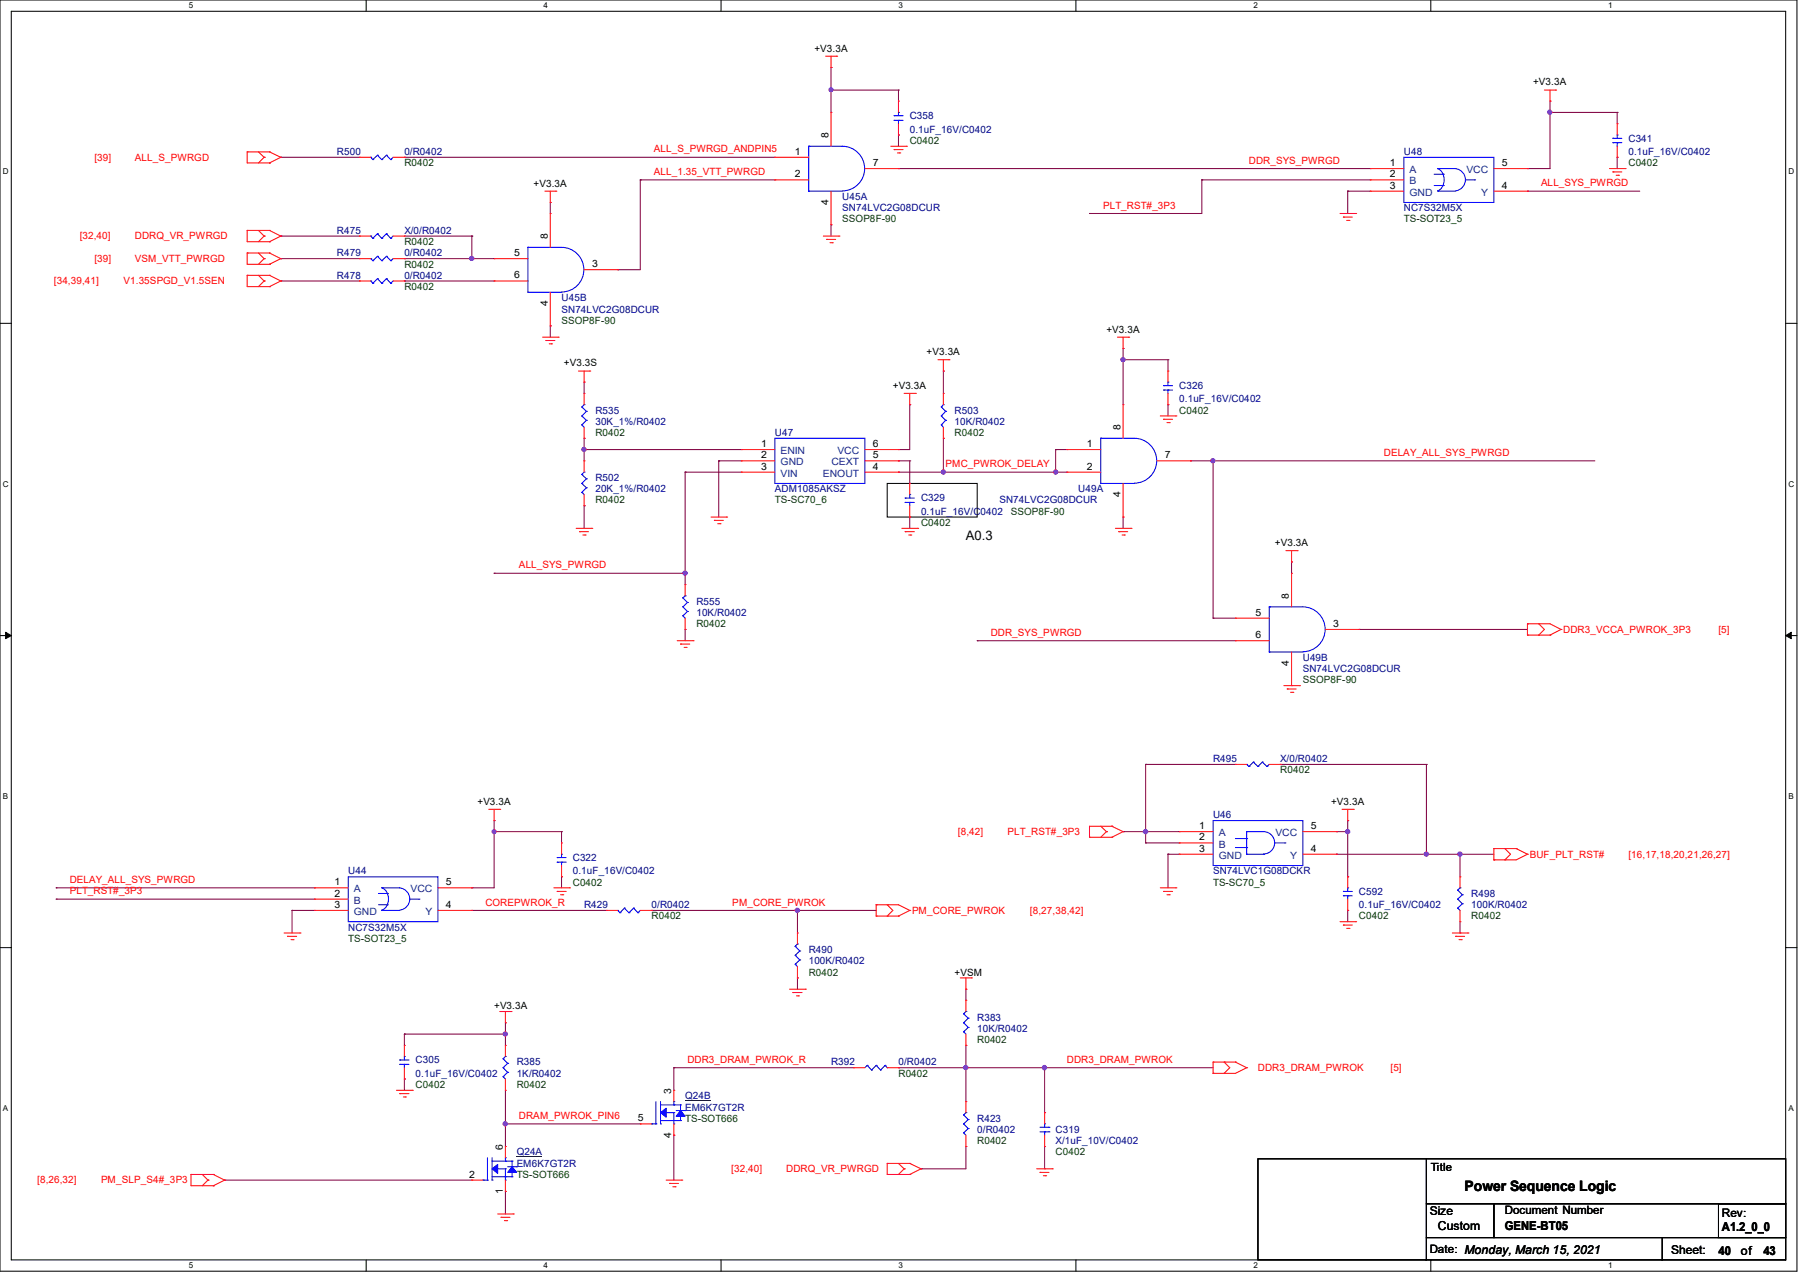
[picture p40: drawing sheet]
<svg xmlns="http://www.w3.org/2000/svg" width="297mm" height="210mm" viewBox="0 0 297 210" stroke-linecap="round" stroke-linejoin="round" font-family="sans-serif">
<defs><g id="words">
<text font-size="2.4" x="241.8" y="196.5">Power Sequence Logic</text>
<text font-size="2.2" x="159.5" y="89.2">A0.3</text>
<g font-size="2">
<text x="236.1" y="200.4">Size</text>
<text x="237.4" y="202.9">Custom</text>
<text x="248.5" y="202.9">GENE-BT05</text>
<text x="284.3" y="203.1">A1.2_0_0</text>
<text x="275.9" y="206.9">Sheet:</text>
<text x="283.7" y="207">40</text>
<text x="287.4" y="207">of</text>
<text x="291.1" y="207">43</text>
</g>
<g font-size="1.9">
<text x="236.2" y="193.3">Title</text>
<text x="248.5" y="200.3">Document Number</text>
<text x="284.3" y="200.7">Rev:</text>
<text x="236.1" y="206.8">Date: Monday, March 15, 2021</text>
</g>
<g font-size="1.7">
<text x="134.4" y="8.6">+V3.3A</text>
<text x="253.1" y="14.1">+V3.3A</text>
<text x="136.8" y="22.8" transform="rotate(-90 136.8 22.8)">8</text>
<text x="131.2" y="25.5">1</text>
<text x="131.2" y="29.3">2</text>
<text x="144.1" y="27.4">7</text>
<text x="229.5" y="27.4">1</text>
<text x="229.5" y="29.3">2</text>
<text x="247.9" y="27.4">5</text>
<text x="88.1" y="30.8">+V3.3A</text>
<text x="136.8" y="33.8" transform="rotate(-90 136.8 33.8)">4</text>
<text x="229.5" y="31.1">3</text>
<text x="247.9" y="31.1">4</text>
<text x="90.4" y="39.5" transform="rotate(-90 90.4 39.5)">8</text>
<text x="84.9" y="42.2">5</text>
<text x="84.9" y="45.9">6</text>
<text x="97.7" y="44.1">3</text>
<text x="90.4" y="50.5" transform="rotate(-90 90.4 50.5)">4</text>
<text x="153" y="58.6">+V3.3A</text>
<text x="182.7" y="54.9">+V3.3A</text>
<text x="93.1" y="60.5">+V3.3S</text>
<text x="147.4" y="64.2">+V3.3A</text>
<text x="185" y="71" transform="rotate(-90 185 71)">8</text>
<text x="125.6" y="73.7">1</text>
<text x="125.6" y="75.6">2</text>
<text x="125.6" y="77.5">3</text>
<text x="144.1" y="77.5">4</text>
<text x="144.1" y="75.6">5</text>
<text x="144.1" y="73.7">6</text>
<text x="179.4" y="73.7">1</text>
<text x="179.4" y="77.5">2</text>
<text x="192.3" y="75.6">7</text>
<text x="185" y="82" transform="rotate(-90 185 82)">4</text>
<text x="210.5" y="90.1">+V3.3A</text>
<text x="207.3" y="101.6">5</text>
<text x="212.8" y="98.8" transform="rotate(-90 212.8 98.8)">8</text>
<text x="207.3" y="105.3">6</text>
<text x="220.1" y="103.4">3</text>
<text x="212.8" y="109.9" transform="rotate(-90 212.8 109.9)">4</text>
<text x="78.8" y="132.8">+V3.3A</text>
<text x="198" y="136.8">1</text>
<text x="216.4" y="136.8">5</text>
<text x="219.7" y="132.8">+V3.3A</text>
<text x="198" y="138.6">2</text>
<text x="198" y="140.5">3</text>
<text x="216.4" y="140.5">4</text>
<text x="55.2" y="146">1</text>
<text x="55.2" y="147.9">2</text>
<text x="55.2" y="149.8">3</text>
<text x="73.6" y="146">5</text>
<text x="73.6" y="149.8">4</text>
<text x="157.6" y="161">+VSM</text>
<text x="81.6" y="166.5">+V3.3A</text>
<text x="105.3" y="185">5</text>
<text x="110.8" y="180.4" transform="rotate(-90 110.8 180.4)">3</text>
<text x="83" y="189.7" transform="rotate(-90 83 189.7)">6</text>
<text x="110.8" y="187.7" transform="rotate(-90 110.8 187.7)">4</text>
<text x="77.5" y="194.3">2</text>
<text x="83" y="197" transform="rotate(-90 83 197)">1</text>
</g>
<g font-size="1.7" fill="#000080">
<text x="150.2" y="19.6">C358</text>
<text x="150.2" y="21.9">0.1uF_16V/C0402</text>
<text x="268.9" y="23.4">C341</text>
<text x="55.6" y="25.6">R500</text>
<text x="66.8" y="25.6">0/R0402</text>
<text x="231.8" y="25.6">U48</text>
<text x="268.9" y="25.6">0.1uF_16V/C0402</text>
<text x="139.1" y="33">U45A</text>
<text x="139.1" y="34.9">SN74LVC2G08DCUR</text>
<text x="231.8" y="34.9">NC7S32M5X</text>
<text x="55.6" y="38.6">R475</text>
<text x="66.8" y="38.6">X/0/R0402</text>
<text x="55.6" y="46">R478</text>
<text x="55.6" y="42.3">R479</text>
<text x="66.8" y="46">0/R0402</text>
<text x="66.8" y="42.3">0/R0402</text>
<text x="92.7" y="49.7">U45B</text>
<text x="92.7" y="51.6">SN74LVC2G08DCUR</text>
<text x="194.7" y="64.2">C326</text>
<text x="98.3" y="68.2">R535</text>
<text x="98.3" y="70.1">30K_1%/R0402</text>
<text x="127.9" y="72">U47</text>
<text x="157.6" y="68.2">R503</text>
<text x="157.6" y="70.1">10K/R0402</text>
<text x="194.7" y="66.4">0.1uF_16V/C0402</text>
<text x="98.3" y="79.4">R502</text>
<text x="98.3" y="81.2">20K_1%/R0402</text>
<text x="127.9" y="81.2">ADM1085AKSZ</text>
<text x="152.1" y="82.7">C329</text>
<text x="165" y="83.1">SN74LVC2G08DCUR</text>
<text x="178" y="81.2">U49A</text>
<text x="152.1" y="84.9">0.1uF_16V/C0402</text>
<text x="115" y="99.8">R555</text>
<text x="115" y="101.6">10K/R0402</text>
<text x="215.1" y="109.1">U49B</text>
<text x="215.1" y="110.9">SN74LVC2G08DCUR</text>
<text x="200.3" y="125.7">R495</text>
<text x="211.4" y="125.7">X/0/R0402</text>
<text x="200.3" y="135">U46</text>
<text x="94.6" y="142">C322</text>
<text x="57.5" y="144.3">U44</text>
<text x="94.6" y="144.3">0.1uF_16V/C0402</text>
<text x="96.4" y="149.8">R429</text>
<text x="107.6" y="149.8">0/R0402</text>
<text x="200.3" y="144.3">SN74LVC1G08DCKR</text>
<text x="224.4" y="147.6">C592</text>
<text x="224.4" y="149.8">0.1uF_16V/C0402</text>
<text x="242.9" y="148">R498</text>
<text x="242.9" y="149.8">100K/R0402</text>
<text x="57.5" y="153.5">NC7S32M5X</text>
<text x="133.5" y="157.2">R490</text>
<text x="133.5" y="159.1">100K/R0402</text>
<text x="161.3" y="168.4">R383</text>
<text x="161.3" y="170.2">10K/R0402</text>
<text x="68.6" y="175.4">C305</text>
<text x="68.6" y="177.6">0.1uF_16V/C0402</text>
<text x="85.3" y="175.8">R385</text>
<text x="85.3" y="177.6">1K/R0402</text>
<text x="137.2" y="175.8">R392</text>
<text x="148.3" y="175.8">0/R0402</text>
<text x="113.1" y="181.4">Q24B</text>
<text x="113.1" y="183.2">EM6K7GT2R</text>
<text x="161.3" y="185">R423</text>
<text x="85.3" y="190.6">Q24A</text>
<text x="161.3" y="186.9">0/R0402</text>
<text x="174.3" y="186.9">C319</text>
<text x="174.3" y="188.8">X/1uF_10V/C0402</text>
<text x="85.3" y="192.5">EM6K7GT2R</text>
</g>
<g font-size="1.7" fill="#004000">
<text x="150.2" y="23.7">C0402</text>
<text x="66.8" y="27.4">R0402</text>
<text x="268.9" y="27.4">C0402</text>
<text x="66.8" y="40.4">R0402</text>
<text x="139.1" y="36.7">SSOP8F-90</text>
<text x="231.8" y="36.7">TS-SOT23_5</text>
<text x="66.8" y="47.8">R0402</text>
<text x="66.8" y="44.2">R0402</text>
<text x="92.7" y="53.4">SSOP8F-90</text>
<text x="98.3" y="72">R0402</text>
<text x="157.6" y="72">R0402</text>
<text x="194.7" y="68.2">C0402</text>
<text x="98.3" y="83.1">R0402</text>
<text x="127.9" y="83.1">TS-SC70_6</text>
<text x="152.1" y="86.8">C0402</text>
<text x="166.9" y="84.9">SSOP8F-90</text>
<text x="115" y="103.5">R0402</text>
<text x="215.1" y="112.7">SSOP8F-90</text>
<text x="211.4" y="127.6">R0402</text>
<text x="94.6" y="146.1">C0402</text>
<text x="200.3" y="146.1">TS-SC70_5</text>
<text x="57.5" y="155.4">TS-SOT23_5</text>
<text x="107.6" y="151.7">R0402</text>
<text x="224.4" y="151.7">C0402</text>
<text x="242.9" y="151.7">R0402</text>
<text x="133.5" y="161">R0402</text>
<text x="161.3" y="172.1">R0402</text>
<text x="68.6" y="179.5">C0402</text>
<text x="85.3" y="179.5">R0402</text>
<text x="148.3" y="177.6">R0402</text>
<text x="113.1" y="185">TS-SOT666</text>
<text x="161.3" y="188.8">R0402</text>
<text x="174.3" y="190.6">C0402</text>
<text x="85.3" y="194.3">TS-SOT666</text>
</g>
<g font-size="1.7" fill="#f00">
<text x="15.6" y="26.5">[39]</text>
<text x="22.3" y="26.5">ALL_S_PWRGD</text>
<text x="107.9" y="28.9">ALL_1.35_VTT_PWRGD</text>
<text x="107.9" y="25.1">ALL_S_PWRGD_ANDPIN5</text>
<text x="206.2" y="27">DDR_SYS_PWRGD</text>
<text x="182.1" y="34.4">PLT_RST#_3P3</text>
<text x="254.4" y="30.7">ALL_SYS_PWRGD</text>
<text x="13.2" y="39.5">[32,40]</text>
<text x="22.3" y="39.5">DDRQ_VR_PWRGD</text>
<text x="8.9" y="46.9">[34,39,41]</text>
<text x="15.6" y="43.2">[39]</text>
<text x="20.4" y="46.9">V1.35SPGD_V1.5SEN</text>
<text x="22.3" y="43.2">VSM_VTT_PWRGD</text>
<text x="156.1" y="77.1">PMC_PWROK_DELAY</text>
<text x="228.5" y="75.2">DELAY_ALL_SYS_PWRGD</text>
<text x="85.7" y="93.8">ALL_SYS_PWRGD</text>
<text x="163.6" y="104.9">DDR_SYS_PWRGD</text>
<text x="258.1" y="104.4">DDR3_VCCA_PWROK_3P3</text>
<text x="283.7" y="104.4">[5]</text>
<text x="158.2" y="137.8">[8,42]</text>
<text x="166.3" y="137.8">PLT_RST#_3P3</text>
<text x="252.6" y="141.5">BUF_PLT_RST#</text>
<text x="268.9" y="141.5">[16,17,18,20,21,26,27]</text>
<text x="11.5" y="145.7">DELAY_ALL_SYS_PWRGD</text>
<text x="11.5" y="147.5">PLT_RST#_3P3</text>
<text x="80.1" y="149.4">COREPWROK_R</text>
<text x="120.9" y="149.4">PM_CORE_PWROK</text>
<text x="150.6" y="150.7">PM_CORE_PWROK</text>
<text x="170" y="150.7">[8,27,38,42]</text>
<text x="113.5" y="175.3">DDR3_DRAM_PWROK_R</text>
<text x="176.1" y="175.3">DDR3_DRAM_PWROK</text>
<text x="207.7" y="176.7">DDR3_DRAM_PWROK</text>
<text x="229.6" y="176.7">[5]</text>
<text x="85.7" y="184.6">DRAM_PWROK_PIN6</text>
<text x="6.1" y="195.2">[8,26,32]</text>
<text x="16.7" y="195.2">PM_SLP_S4#_3P3</text>
<text x="120.7" y="193.4">[32,40]</text>
<text x="129.8" y="193.4">DDRQ_VR_PWRGD</text>
</g>
<g font-size="1.7" fill="#004080">
<text x="232.7" y="28.6">A</text>
<text x="242.1" y="28.6">VCC</text>
<text x="232.7" y="30.4">B</text>
<text x="232.7" y="32.3">GND</text>
<text x="244.6" y="32.3">Y</text>
<text x="128.9" y="74.9">ENIN</text>
<text x="128.9" y="76.8">GND</text>
<text x="137.3" y="76.8">CEXT</text>
<text x="138.3" y="74.9">VCC</text>
<text x="128.9" y="78.7">VIN</text>
<text x="135.8" y="78.7">ENOUT</text>
<text x="201.2" y="138">A</text>
<text x="210.6" y="138">VCC</text>
<text x="201.2" y="139.8">B</text>
<text x="201.2" y="141.7">GND</text>
<text x="213" y="141.7">Y</text>
<text x="58.4" y="147.2">A</text>
<text x="58.4" y="149.1">B</text>
<text x="67.8" y="147.2">VCC</text>
<text x="58.4" y="151">GND</text>
<text x="70.2" y="151">Y</text>
</g>
<g font-size="1.3">
<text x="31.2" y="1.4">5</text>
<text x="89.7" y="1.4">4</text>
<text x="148.3" y="1.4">3</text>
<text x="206.9" y="1.4">2</text>
<text x="265.5" y="1.4">1</text>
<text x=".5" y="28.8">D</text>
<text x="295.3" y="28.8">D</text>
<text x=".5" y="80.3">C</text>
<text x="295.3" y="80.3">C</text>
<text x=".5" y="131.8">B</text>
<text x="295.3" y="131.8">B</text>
<text x=".5" y="183.3">A</text>
<text x="295.3" y="183.3">A</text>
<text x="31.2" y="209.3">5</text>
<text x="89.7" y="209.3">4</text>
<text x="148.3" y="209.3">3</text>
<text x="206.9" y="209.3">2</text>
<text x="265.5" y="209.3">1</text>
</g>
</g></defs>
<path d="M0 0h296.7v209.7h-296.7zM1.9 1.9h292.9v206h-292.9z" fill="none" stroke="#000" stroke-width=".17"/>
<g fill="#fff">
<path d="M31.2 .2h.7v1.5h-.7z"/>
<path d="M31.2 208.1h.7v1.4h-.7z"/>
</g>
<path d="M60.5 0v1.9M60.5 207.9v1.8" fill="none" stroke="#000" stroke-width=".17"/>
<g fill="#fff">
<path d="M89.7 .2h.8v1.5h-.8z"/>
<path d="M89.7 208.1h.8v1.4h-.8z"/>
</g>
<path d="M119 0v1.9M119 207.9v1.8" fill="none" stroke="#000" stroke-width=".17"/>
<g fill="#fff">
<path d="M148.3 .2h.8v1.5h-.8z"/>
<path d="M148.3 208.1h.8v1.4h-.8z"/>
</g>
<path d="M177.6 0v1.9M177.6 207.9v1.8" fill="none" stroke="#000" stroke-width=".17"/>
<g fill="#fff">
<path d="M206.9 .2h.7v1.5h-.7z"/>
<path d="M206.9 208.1h.7v1.4h-.7z"/>
</g>
<path d="M236.2 0v1.9M236.2 207.9v1.8" fill="none" stroke="#000" stroke-width=".17"/>
<g fill="#fff">
<path d="M265.5 .2h.7v1.5h-.7z"/>
<path d="M265.5 208.1h.7v1.4h-.7z"/>
<path d="M.5 27.6h.9v1.5h-.9z"/>
<path d="M295.3 27.6h.9v1.5h-.9z"/>
<path d="M.5 79.1h.9v1.5h-.9z"/>
<path d="M295.3 79.1h.9v1.5h-.9z"/>
</g>
<path d="M0 53.3h1.9M294.8 53.3h1.9" fill="none" stroke="#000" stroke-width=".17"/>
<g fill="#fff">
<path d="M.5 130.6h.8v1.5h-.8z"/>
<path d="M295.3 130.6h.8v1.5h-.8z"/>
</g>
<path d="M0 104.9h1.9M294.8 104.9h1.9" fill="none" stroke="#000" stroke-width=".17"/>
<path d="M.9 104.3l1 .6-1 .5zM294.8 104.9l.9-.6v1.1z" fill="#000" stroke="#000" stroke-width=".17"/>
<g fill="#fff">
<path d="M.5 182.1h.8v1.5h-.8z"/>
<path d="M295.3 182.1h.8v1.5h-.8z"/>
</g>
<path d="M146.5 79.8h14.8v5.5h-14.8zM0 156.3h1.9M294.8 156.3h1.9M207.7 191.2h27.8v16.7h-27.8zM235.5 198.6h11.1v5.6h-11.1zM235.5 191.2h59.3v7.4h-59.3zM246.6 198.6h48.2v5.6h-48.2zM283.7 198.6h11.1v5.6h-11.1zM235.5 204.2h38.9v3.7h-38.9zM274.4 204.2h20.4v3.7h-20.4z" fill="none" stroke="#000" stroke-width=".17"/>
<g fill="none" stroke="#800040" stroke-width=".17">
<path d="M137.2 14.9h.1M137.2 11.1h.1M137.2 11.1v7.4M137.2 14.9h11.1M148.3 14.9h.1M148.3 14.9v1.8M255.9 18.5h.1M255.9 16.7h.1M255.9 16.7v11.1h-3.7M255.9 18.5h11.1M267 18.5h.1M267 18.5v1.9"/>
<path d="M46.4 26h.1M46.4 38.9h.1M46.4 26h13M46.4 38.9h13M66.8 26h.1M66.8 26h61.1M66.8 38.9h11.1M77.9 38.9h.1M77.9 38.9v3.8M90.8 33.4h.1M90.8 33.4v1.8M105.7 29.7h.1"/>
<path d="M105.7 29.7v14.8h-3.7M105.7 29.7h22.2M137.2 37.1h.1M137.2 37.1v1.8M148.3 27.8h.1M148.3 22.3h.1M148.3 27.8h77.9M148.3 22.3v1.8M179.9 35.2h.1M198.4 29.7h.1M198.4 29.7h27.8M198.4 29.7v5.5h-18.5"/>
<path d="M222.5 31.5h.1M222.5 31.5h3.7M222.5 31.5v3.7M252.2 27.8h.1M252.2 31.5h.1M252.2 31.5h18.5M267 26h.1M267 26v1.8M46.4 46.4h.1M46.4 42.7h.1M46.4 46.4h13M46.4 42.7h13"/>
<path d="M66.8 46.4h.1M66.8 42.7h.1M66.8 46.4h14.8M66.8 42.7h14.8M77.9 42.7h.1M90.8 53.8h.1M90.8 53.8v1.8M102 44.5h.1M185.4 59.4h.1M185.4 57.5h.1M185.4 57.5v9.3M185.4 59.4h7.4"/>
<path d="M192.8 59.4h.1M192.8 59.4v1.8M96.4 72.3h.1M96.4 74.2h.1M96.4 63h.1M96.4 63v1.9M96.4 72.3v3.7M96.4 74.2h26M113.1 77.9h.1M113.1 77.9h9.3M113.1 77.9v18.5M118.7 76h.1"/>
<path d="M118.7 76h3.7M118.7 76v9.3M148.3 74.2h.1M148.3 76h.1M148.3 77.9h.1M148.3 77.9h27.8M148.3 76h1.9M150.2 76h.1M150.2 66.8h.1M150.2 66.8v7.4h-1.9M150.2 76v3.8M155.7 77.9h.1"/>
<path d="M155.7 72.3h.1M155.7 61.2h.1M155.7 61.2v3.7M155.7 72.3v5.6M174.3 74.2h.1M174.3 77.9h.1M174.3 74.2v3.7M174.3 74.2h1.8M192.8 66.8h.1M192.8 66.8v1.8M196.6 76h.1M196.6 76h66.7"/>
<path d="M200.3 76h.1M200.3 76v26M81.6 94.6h.1M81.6 94.6h31.5M96.4 83.4h.1M96.4 83.4v3.8M113.1 94.6h.1M150.2 85.3h.1M150.2 85.3v1.9M185.4 85.3h.1M185.4 85.3v1.9M213.2 92.7h.1"/>
<path d="M213.2 92.7v1.9M113.1 103.8h.1M113.1 103.8v1.9M161.3 105.7h.1M161.3 105.7h42.7M200.3 102h.1M200.3 102h3.7M224.4 103.8h.1M224.4 103.8h27.8M81.6 137.2h.1M81.6 135.4h.1M81.6 135.4v11.1h-3.7"/>
<path d="M81.6 137.2h11.1M92.7 137.2h.1M92.7 137.2v1.9M185.4 137.2h.1M185.4 137.2h9.3M189.1 126.1h.1M189.1 137.2h.1M189.1 139.1h.1M189.1 126.1h14.9M189.1 139.1h5.6M189.1 126.1v13M211.4 126.1h.1"/>
<path d="M211.4 126.1h24.1M220.6 137.2h.1M220.6 137.2h1.9M222.5 135.4h.1M222.5 135.4v9.3M235.5 126.1h.1M235.5 126.1v14.8M9.3 146.5h.1M9.3 148.3h.1M9.3 146.5h42.6M9.3 148.3h42.6M48.2 150.2h.1"/>
<path d="M48.2 150.2h3.7M48.2 150.2v3.7M77.9 146.5h.1M77.9 150.2h.1M77.9 150.2h22.2M92.7 144.7h.1M92.7 144.7v1.8M107.6 150.2h.1M107.6 150.2h37.1M131.7 150.2h.1M131.7 150.2v3.7M192.8 140.9h.1"/>
<path d="M192.8 140.9h1.9M192.8 140.9v5.6M220.6 140.9h.1M220.6 140.9h26M222.5 150.2h.1M222.5 144.7h.1M222.5 150.2v1.9M235.5 140.9h.1M241 140.9h.1M241 153.9h.1M241 140.9v3.8M241 152.1v1.8"/>
<path d="M66.8 170.6h.1M66.8 178h.1M66.8 170.6h16.6M66.8 170.6v1.9M66.8 178v1.9M83.4 170.6h.1M83.4 168.7h.1M83.4 168.7v3.8M83.4 179.9v9.2M111.3 176.1h.1M111.3 176.1v3.8M111.3 176.1h29.6"/>
<path d="M131.7 161.3h.1M131.7 161.3v1.9M148.3 176.1h.1M148.3 176.1h52M159.5 176.1h.1M159.5 163.2h.1M159.5 172.5h.1M159.5 163.2v1.8M159.5 172.5v9.2M172.5 176.1h.1M172.5 176.1v7.5M37.1 194.7h.1"/>
<path d="M37.1 194.7h40.8M83.4 196.6h.1M83.4 185.4h.1M83.4 196.6v3.7M83.4 185.4h22.3M111.3 187.3h.1M111.3 187.3v7.4M152.1 192.8h.1M159.5 189.1h.1M159.5 189.1v3.7h-7.4M172.5 183.6h.1M172.5 192.8h.1"/>
<path d="M172.5 189.1v3.7"/>
</g>
<g fill="#f0f" stroke="#f0f" stroke-width=".17">
<circle cx="174.3" cy="77.9" r=".35"/>
<circle cx="96.4" cy="74.1" r=".35"/>
<circle cx="200.2" cy="76" r=".35"/>
<circle cx="241" cy="140.9" r=".35"/>
<circle cx="113.1" cy="94.6" r=".35"/>
<circle cx="137.2" cy="14.8" r=".33"/>
<circle cx="81.6" cy="137.2" r=".33"/>
<circle cx="155.7" cy="77.9" r=".35"/>
<circle cx="83.4" cy="170.6" r=".35"/>
<circle cx="83.4" cy="185.4" r=".35"/>
<circle cx="172.4" cy="176.1" r=".35"/>
<circle cx="159.5" cy="176.1" r=".35"/>
<circle cx="77.9" cy="42.6" r=".35"/>
<circle cx="185.4" cy="59.3" r=".35"/>
<circle cx="255.9" cy="18.5" r=".35"/>
<circle cx="131.6" cy="150.2" r=".35"/>
<circle cx="189.1" cy="137.2" r=".35"/>
<circle cx="222.5" cy="137.2" r=".35"/>
<circle cx="235.5" cy="140.9" r=".35"/>
</g>
<g fill="none" stroke="#f00" stroke-width=".17">
<path d="M136.3 9.3h1.8M137.2 11.1h.1M137.2 18.5h.1M137.2 9.3v1.8M137.2 18.5v5.6M138.1 9.3h.1M148.3 16.7h.1M148.3 16.7v1.8M255 14.9h1.8M255.9 16.7h.1M255.9 14.9v1.8M256.8 14.9h.1"/>
<path d="M40.8 25.1h.1M40.8 38h.1M40.8 25.1v1.8h3.7M40.8 38v1.9h3.7M40.8 25.1h3.7M40.8 38h3.7M42.7 25.1l.9 .9M42.7 38l.9 .9M43.6 26h.1M43.6 38.9h.1M43.6 26l-.9 .9M43.6 38.9l-.9 1"/>
<path d="M44.5 26.9h.1M44.5 25.1h.1M44.5 39.9h.1M44.5 38h.1M44.5 25.1l1.9 .9M44.5 38l1.9 .9M46.4 26h.1M46.4 38.9h.1M46.4 26l-1.9 .9M46.4 38.9l-1.9 1M59.4 26h.1M59.4 38.9h.1"/>
<path d="M59.4 38.9h1.8M59.4 26h1.8M64.9 38.9h1.9M64.9 26h1.9M66.8 26h.1M66.8 38.9h.1M90 31.5h1.8M90.8 33.4h.1M90.8 35.2h.1M90.8 31.5v1.9M90.8 35.2v5.6M91.8 31.5h.1"/>
<path d="M127.9 26h.1M127.9 29.7h.1M127.9 26h5.6M127.9 29.7h5.6M135.9 38.9h2.6M136.5 39.5h.1M136.5 39.5h1.5M137.2 37.1h.1M137.2 31.5v5.6M138.5 38.9h.1M142.8 27.8h5.5M147.1 24.1h2.5"/>
<path d="M147.6 24.7h.1M147.6 24.7h1.5M148.2 25.2h.3M148.3 22.3h.1M148.3 27.8h.1M148.3 20.4v1.9M148.5 25.2h.1M149.6 24.1h.1M221.2 35.2h2.6M221.8 35.8h.1M221.8 35.8h1.5M222.3 36.4h.4"/>
<path d="M222.7 36.4h.1M223.8 35.2h.1M226.2 27.8h.1M226.2 29.7h.1M226.2 31.5h.1M226.2 31.5h5.6M226.2 27.8h5.6M226.2 29.7h5.6M246.6 31.5h5.6M246.6 27.8h5.6M252.2 27.8h.1M252.2 31.5h.1"/>
<path d="M265.7 27.8h2.6M266.3 28.4h.1M266.3 28.4h1.5M266.8 28.9h.4M267 26h.1M267 20.4h.1M267 20.4v1.9M267 24.1v1.9M267.2 28.9h.1M268.3 27.8h.1M40.8 41.7h.1M40.8 45.4h.1"/>
<path d="M40.8 41.7v1.9h3.7M40.8 41.7h3.7M40.8 45.4v1.9h3.7M40.8 45.4h3.7M42.7 41.7l.9 1M42.7 45.4l.9 1M43.6 42.7h.1M43.6 46.4h.1M43.6 42.7l-.9 .9M43.6 46.4l-.9 .9M44.5 43.6h.1M44.5 41.7h.1"/>
<path d="M44.5 47.3h.1M44.5 45.4h.1M44.5 41.7l1.9 1M44.5 45.4l1.9 1M46.4 42.7h.1M46.4 46.4h.1M46.4 42.7l-1.9 .9M46.4 46.4l-1.9 .9M59.4 46.4h.1M59.4 42.7h.1M59.4 46.4h1.8M59.4 42.7h1.8"/>
<path d="M64.9 46.4h1.9M64.9 42.7h1.9M66.8 46.4h.1M66.8 42.7h.1M81.6 42.7h.1M81.6 46.4h.1M81.6 46.4h5.6M81.6 42.7h5.6M89.6 55.6h2.6M90.1 56.2h.1M90.1 56.2h1.5M90.7 56.7h.4"/>
<path d="M90.8 53.8h.1M90.8 48.2v5.6M91.1 56.7h.1M92.2 55.6h.1M96.4 44.5h5.6M102 44.5h.1M137 40h.4M137.4 40h.1M154.9 59.4h1.8M155.7 59.4v1.8M156.7 59.4h.1M184.5 55.6h1.9"/>
<path d="M185.4 57.5h.1M185.4 55.6v1.9M186.4 55.6h.1M95.5 61.2h1.9M96.4 63h.1M96.4 76h.1M96.4 72.3h.1M96.4 64.9h.1M96.4 61.2v1.8M96.4 64.9v1.9M96.4 70.5v1.8M96.4 76v1.9"/>
<path d="M97.4 61.2h.1M122.4 74.2h.1M122.4 76h.1M122.4 77.9h.1M122.4 74.2h5.5M122.4 76h5.5M122.4 77.9h5.5M142.8 74.2h5.5M142.8 76h5.5M142.8 77.9h5.5M148.3 77.9h.1M148.3 76h.1"/>
<path d="M148.3 74.2h.1M149.3 64.9h1.8M150.2 66.8h.1M150.2 79.8h.1M150.2 64.9v1.9M150.2 79.8v1.8M151.1 64.9h.1M155.7 61.2h.1M155.7 72.3h.1M155.7 64.9h.1M155.7 64.9v1.9M155.7 70.5v1.8"/>
<path d="M176.1 74.2h.1M176.1 77.9h.1M176.1 74.2h5.6M176.1 77.9h5.6M185.4 66.8h.1M185.4 66.8v5.5M185.4 79.8v5.5M191 76h5.6M191.6 68.6h2.5M192.1 69.2h.1M192.1 69.2h1.5M192.7 69.7h.3"/>
<path d="M192.8 66.8h.1M192.8 61.2h.1M192.8 61.2v1.8M192.8 64.9v1.9M193 69.7h.1M194.1 68.6h.1M196.6 76h.1M95.1 87.2h2.6M95.7 87.7h.1M95.7 87.7h1.5M96.2 88.3h.4M96.4 83.4h.1"/>
<path d="M96.4 81.6v1.8M96.6 88.3h.1M97.7 87.2h.1M113.1 96.4h.1M113.1 96.4v1.9M117.4 85.3h2.6M117.9 85.9h.1M117.9 85.9h1.5M118.5 86.4h.4M118.9 86.4h.1M120 85.3h.1M148.9 87.2h2.6"/>
<path d="M149.4 87.7h.1M149.4 87.7h1.6M150 88.3h.4M150.2 85.3h.1M150.2 83.4v1.9M150.4 88.3h.1M151.5 87.2h.1M184.1 87.2h2.6M184.7 87.7h.1M184.7 87.7h1.5M185.3 88.3h.3M185.4 85.3h.1"/>
<path d="M185.6 88.3h.1M186.7 87.2h.1M212.3 90.8h1.9M213.2 92.7h.1M213.2 94.6h.1M213.2 90.8v1.9M213.2 94.6v5.5M214.2 90.8h.1M111.8 105.7h2.6M112.4 106.3h.1M112.4 106.3h1.5M112.9 106.8h.4"/>
<path d="M113.1 103.8h.1M113.1 102v1.8M113.3 106.8h.1M114.4 105.7h.1M204 102h.1M204 105.7h.1M204 105.7h5.5M204 102h5.5M212 113.1h2.5M212.5 113.7h.1M212.5 113.7h1.5M213.1 114.2h.3"/>
<path d="M213.2 113.1h.1M213.2 107.6v5.5M213.4 114.2h.1M214.5 113.1h.1M218.8 103.8h5.6M224.4 103.8h.1M252.2 102.9h.1M252.2 104.8h.1M252.2 102.9h3.7l1.8 .9M252.2 104.8h3.7M252.2 102.9v1.9M254 102.9h.1"/>
<path d="M254 104.8h.1M254 102.9l1 .9-1 1M255.9 104.8h.1M257.7 103.8h.1M257.7 103.8l-1.8 1M80.7 133.5h1.8M81.6 135.4h.1M81.6 133.5v1.9M82.5 133.5h.1M92.7 139.1h.1M92.7 139.1v1.8M179.9 138.1h.1"/>
<path d="M179.9 138.1h3.7M181.7 136.3l1 .9M182.7 137.2h.1M182.7 137.2l-1 .9M183.6 136.3h.1M183.6 138.1h.1M183.6 136.3h-3.7v1.8M183.6 136.3l1.8 .9M185.4 137.2h.1M185.4 137.2l-1.8 .9M194.7 137.2h.1M194.7 139.1h.1"/>
<path d="M194.7 137.2h5.6M194.7 139.1h5.6M204 126.1h.1M204 126.1h1.8M209.5 126.1h1.9M211.4 126.1h.1M215.1 137.2h5.5M220.6 137.2h.1M221.6 133.5h1.8M222.5 135.4h.1M222.5 133.5v1.9M223.4 133.5h.1"/>
<path d="M246.6 140h.1M246.6 140h3.7M246.6 140v1.9M248.5 140h.1M248.5 140l.9 .9-.9 1M250.3 140h.1M250.3 140l1.9 .9M46.9 153.9h2.6M47.5 154.5h.1M47.5 154.5h1.5M48 155h.4M48.4 155h.1"/>
<path d="M49.5 153.9h.1M51.9 146.5h.1M51.9 148.3h.1M51.9 150.2h.1M51.9 146.5h5.6M51.9 150.2h5.6M51.9 148.3h5.6M72.3 146.5h5.6M72.3 150.2h5.6M77.9 146.5h.1M77.9 150.2h.1M91.4 146.5h2.6"/>
<path d="M92 147.1h.1M92 147.1h1.5M92.5 147.6h.4M92.7 144.7h.1M92.7 142.8v1.9M92.9 147.6h.1M94 146.5h.1M100.1 150.2h.1M100.1 150.2h1.9M105.7 150.2h1.9M107.6 150.2h.1M131.7 153.9h.1"/>
<path d="M131.7 153.9v1.8M131.7 159.5v1.8M144.7 149.3h.1M144.7 151.1h.1M144.7 149.3h3.6l1.9 .9M144.7 151.1h3.6M144.7 149.3v1.8M146.5 149.3h.1M146.5 151.1h.1M146.5 149.3l.9 .9-.9 .9M148.3 151.1h.1M150.2 150.2h.1"/>
<path d="M150.2 150.2l-1.9 .9M191.6 146.5h2.5M192.1 147.1h.1M192.1 147.1h1.5M192.7 147.6h.3M193 147.6h.1M194.1 146.5h.1M194.7 140.9h.1M194.7 140.9h5.6M215.1 140.9h5.5M220.6 140.9h.1M221.2 152.1h2.6"/>
<path d="M221.8 152.6h.1M221.8 152.6h1.5M222.3 153.2h.4M222.5 150.2h.1M222.5 144.7h.1M222.5 144.7v1.8M222.5 148.3v1.9M222.7 153.2h.1M223.8 152.1h.1M239.8 153.9h2.6M240.3 154.5h.1M240.3 154.5h1.5"/>
<path d="M240.9 155h.4M241 152.1h.1M241 144.7h.1M241 144.7v1.8M241 150.2v1.9M241.3 155h.1M242.4 153.9h.1M246.6 141.9h.1M248.5 141.9h.1M252.2 140.9h.1M252.2 140.9l-1.9 1h-3.7M65.4 179.9h2.7"/>
<path d="M66.8 178h.1M66.8 172.5h.1M66.8 172.5v1.8M66.8 176.1v1.9M68.1 179.9h.1M82.5 166.9h1.9M83.4 168.7h.1M83.4 179.9h.1M83.4 172.5h.1M83.4 166.9v1.8M83.4 172.5v1.8M83.4 178v1.9"/>
<path d="M84.4 166.9h.1M111.3 179.9h.1M111.3 179.9v1.8M130.3 163.2h2.7M130.9 163.7h.1M130.9 163.7h1.5M131.5 164.3h.3M131.7 161.3h.1M131.8 164.3h.1M133 163.2h.1M140.9 176.1h.1M140.9 176.1h1.9"/>
<path d="M146.5 176.1h1.8M148.3 176.1h.1M158.5 161.3h1.9M159.5 163.2h.1M159.5 172.5h.1M159.5 165h.1M159.5 161.3v1.9M159.5 165v1.9M159.5 170.6v1.9M160.4 161.3h.1M200.3 177.1h.1M200.3 175.2h.1"/>
<path d="M200.3 175.2h3.7M200.3 175.2v1.9M202.1 177.1h.1M202.1 175.2h.1M202.1 175.2l.9 .9-.9 1M204 175.2h.1M204 175.2l1.8 .9M205.8 176.1h.1M205.8 176.1l-1.8 1h-3.7M31.5 193.8h.1M31.5 193.8v1.8h3.7M31.5 193.8h3.7"/>
<path d="M33.4 193.8l.9 .9M34.3 194.7h.1M34.3 194.7l-.9 .9M35.2 195.6h.1M35.2 193.8h.1M35.2 193.8l1.9 .9M37.1 194.7h.1M37.1 194.7l-1.9 .9M66 180.4h.1M66 180.4h1.5M66.6 181h.3M66.9 181h.1"/>
<path d="M77.9 194.7h.1M77.9 194.7h1.9M83.4 196.6h.1M83.4 189.1h.1M83.4 189.1v1.9M83.4 194.7v1.9M105.7 185.4h.1M105.7 185.4h1.9M110 194.7h2.6M110.5 195.2h.1M110.5 195.2h1.5M111.1 195.8h.4"/>
<path d="M111.3 187.3h.1M111.3 185.4v1.9M111.5 195.8h.1M112.6 194.7h.1M146.5 191.9h.1M146.5 191.9v1.9h3.7M146.5 191.9h3.7M148.3 191.9l1 .9M149.3 192.8h.1M149.3 192.8l-1 1M150.2 193.8h.1M150.2 191.9h.1"/>
<path d="M150.2 191.9l1.9 .9M152.1 192.8h.1M152.1 192.8l-1.9 1M159.5 189.1h.1M159.5 181.7h.1M159.5 181.7v1.9M159.5 187.3v1.8M171.2 192.8h2.5M171.7 193.4h.1M171.7 193.4h1.5M172.3 194h.3M172.5 189.1h.1"/>
<path d="M172.5 183.6h.1M172.5 183.6v1.8M172.5 187.3v1.8M172.6 194h.1M173.7 192.8h.1M82.2 200.3h2.6M82.7 200.8h.1M82.7 200.8h1.5M83.3 201.4h.4M83.7 201.4h.1M84.8 200.3h.1"/>
</g>
<g fill="none" stroke="#00f" stroke-width=".17">
<path d="M147.6 19.1h.1M147.6 19.9h.1M147.6 19.1h1.5M147.6 19.9h1.5M148.3 18.5h.1M148.3 19.9h.1M148.3 18.5v.6M148.3 19.9v.5M61.2 26h.1M61.2 38.9h.1M61.2 26l.4 .3M61.2 38.9l.4 .4"/>
<path d="M61.6 26.3h.1M61.6 39.3h.1M62.3 25.6h.1M62.3 38.6h.1M62.3 25.6l-.7 .7M62.3 25.6l.7 .7M62.3 38.6l-.7 .7M62.3 38.6l.7 .7M63 26.3h.1M63 39.3h.1M63.8 25.6h.1M63.8 38.6h.1"/>
<path d="M63.8 25.6l.7 .7M63.8 25.6l-.8 .7M63.8 38.6l.7 .7M63.8 38.6l-.8 .7M64.5 26.3h.1M64.5 39.3h.1M64.9 26l-.4 .3M64.9 38.9l-.4 .4M133.5 24.1h.1M133.5 24.1h5.6a3.7 3.7 0 0 1 3.6 3.7 3.7 3.7 0 0 1-3.6 3.7M133.5 31.5h.1M133.5 31.5h5.6"/>
<path d="M133.5 24.1v7.4M231.8 26h14.8v7.4h-14.8zM236.8 28.7h1.5M236.8 30.6h1.5M237.4 27.8a2.08 2.08 0 0 1 0 3.7M237.4 27.8h.1M237.4 27.8h2.9a1.84 1.84 0 0 1 1.6 1.8 1.84 1.84 0 0 1-1.6 1.9M237.4 31.5h.1M237.4 31.5h2.9M238.3 28.7h.1M238.3 30.6h.1M242 29.7h1.5"/>
<path d="M243.5 29.7h.1M266.3 22.8h.1M266.3 23.5h.1M266.3 22.8h1.5M266.3 23.5h1.5M267 22.3h.1M267 23.5h.1M267 22.3v.5M267 23.5v.6M61.2 46.4h.1M61.2 42.7h.1M61.2 46.4l.4 .3"/>
<path d="M61.2 42.7l.4 .3M61.6 46.7h.1M61.6 43h.1M62.3 46h.1M62.3 42.3h.1M62.3 46l-.7 .7M62.3 46l.7 .7M62.3 42.3l-.7 .7M62.3 42.3l.7 .7M63 46.7h.1M63 43h.1M63.8 46h.1"/>
<path d="M63.8 42.3h.1M63.8 46l.7 .7M63.8 46l-.8 .7M63.8 42.3l.7 .7M63.8 42.3l-.8 .7M64.5 46.7h.1M64.5 43h.1M64.9 46.4l-.4 .3M64.9 42.7l-.4 .3M87.2 40.8h.1M87.2 40.8h5.5a3.7 3.7 0 0 1 3.7 3.7 3.7 3.7 0 0 1-3.7 3.7M87.2 48.2h.1"/>
<path d="M87.2 40.8v7.4M87.2 48.2h5.5M96.1 78.3h.1M96.1 79.8h.1M96.1 67.1h.1M96.1 70.1h.1M96.1 68.6h.1M96.1 78.3l.7 .7M96.1 79.8l.7 .7M96.1 67.1l.7 .8M96.1 70.1l.3 .4M96.1 68.6l.7 .7"/>
<path d="M96.4 77.9h.1M96.4 66.8h.1M96.4 77.9l-.3 .4M96.4 66.8l-.3 .3M96.8 79h.1M96.8 69.3h.1M96.8 67.9h.1M96.8 79l-.7 .8M96.8 69.3l-.7 .8M96.8 67.9l-.7 .7M127.9 72.3h14.9v7.5h-14.9zM155.4 67.1h.1"/>
<path d="M155.4 70.1h.1M155.4 68.6h.1M155.4 67.1l.7 .8M155.4 70.1l.3 .4M155.4 68.6l.7 .7M155.7 66.8h.1M155.7 66.8l-.3 .3M156.1 69.3h.1M156.1 67.9h.1M156.1 69.3l-.7 .8M156.1 67.9l-.7 .7M181.7 72.3h.1"/>
<path d="M181.7 72.3h5.6a3.7 3.7 0 0 1 3.7 3.7 3.7 3.7 0 0 1-3.7 3.7M181.7 79.8h.1M181.7 72.3v7.5M181.7 79.8h5.6M192.1 63.6h.1M192.1 64.3h.1M192.1 63.6h1.5M192.1 64.3h1.5M192.8 63h.1M192.8 64.3h.1M192.8 63v.6M192.8 64.3v.6"/>
<path d="M96.1 81.2h.1M96.1 81.2l.3 .4M96.8 80.5h.1M96.8 80.5l-.7 .7M112.7 98.6h.1M112.7 98.6l.8 .8M113.1 98.3h.1M113.1 98.3l-.4 .3M113.5 99.4h.1M113.5 99.4l-.8 .7M149.4 82.2h.1M149.4 82.9h.1"/>
<path d="M149.4 82.2h1.6M149.4 82.9h1.6M150.2 81.6h.1M150.2 82.9h.1M150.2 81.6v.6M150.2 82.9v.5M112.7 101.6h.1M112.7 100.1h.1M112.7 101.6l.4 .4M112.7 100.1l.8 .8M113.5 100.9h.1M113.5 100.9l-.8 .7"/>
<path d="M209.5 100.1h.1M209.5 100.1h5.6a3.7 3.7 0 0 1 3.7 3.7 3.7 3.7 0 0 1-3.7 3.7M209.5 107.6h.1M209.5 100.1v7.5M209.5 107.6h5.6M200.3 135.4h14.8v7.4h-14.8zM204 138.3h1.8M204 139.8h1.8M205.8 137.2h.1M205.8 138.3h.1M205.8 139.8h.1M205.8 137.2h2.8a1.84 1.84 0 0 1 1.8 1.8 1.84 1.84 0 0 1-1.8 1.9"/>
<path d="M205.8 126.1h.1M205.8 137.2v3.7M205.8 126.1l.4 .3M206.2 126.4h.1M206.9 125.7h.1M206.9 125.7l-.7 .7M206.9 125.7l.8 .7M207.7 126.4h.1M208.4 125.7h.1M208.4 125.7l.8 .7M208.4 125.7l-.7 .7M209.2 126.4h.1"/>
<path d="M209.5 126.1l-.3 .3M210.5 139.1h1.6M212.1 139.1h.1M57.5 144.7h14.8v7.4h-14.8zM62.5 147.4h1.5M62.5 149.3h1.5M63 146.5a2.06 2.06 0 0 1 0 3.6M63 146.5h.1M63 146.5h3a1.84 1.84 0 0 1 1.6 1.8 1.84 1.84 0 0 1-1.6 1.8M63 150.2h.1M63 150.2h3M64 147.4h.1"/>
<path d="M64 149.3h.1M67.7 148.3h1.5M69.2 148.3h.1M92 141.5h.1M92 142.2h.1M92 141.5h1.5M92 142.2h1.5M92.7 140.9h.1M92.7 142.2h.1M92.7 140.9v.6M92.7 142.2v.6M102 150.2h.1"/>
<path d="M102 150.2l.4 .4M102.4 150.6h.1M103.1 149.8h.1M103.1 149.8l-.7 .8M103.1 149.8l.7 .8M103.8 150.6h.1M104.6 149.8h.1M104.6 149.8l.7 .8M104.6 149.8l-.8 .8M105.3 150.6h.1M105.7 150.2l-.4 .4M131.3 156.1h.1"/>
<path d="M131.3 159.1h.1M131.3 157.6h.1M131.3 156.1l.7 .8M131.3 159.1l.4 .4M131.3 157.6l.7 .8M131.7 155.7h.1M131.7 155.7l-.4 .4M132 158.4h.1M132 156.9h.1M132 158.4l-.7 .7M132 156.9l-.7 .7M205.8 140.9h.1"/>
<path d="M205.8 140.9h2.8M208.6 140.9h.1M221.8 147.1h.1M221.8 147.8h.1M221.8 147.1h1.5M221.8 147.8h1.5M222.5 146.5h.1M222.5 147.8h.1M222.5 146.5v.6M222.5 147.8v.5M240.7 146.9h.1M240.7 149.8h.1"/>
<path d="M240.7 148.3h.1M240.7 146.9l.7 .7M240.7 149.8l.3 .4M240.7 148.3l.7 .8M241 146.5h.1M241 146.5l-.3 .4M241.4 149.1h.1M241.4 147.6h.1M241.4 149.1l-.7 .7M241.4 147.6l-.7 .7M66 174.9h.1M66 175.6h.1"/>
<path d="M66 174.9h1.5M66 175.6h1.5M66.8 174.3h.1M66.8 175.6h.1M66.8 174.3v.6M66.8 175.6v.5M83.1 174.7h.1M83.1 177.6h.1M83.1 176.1h.1M83.1 174.7l.7 .7M83.1 177.6l.3 .4M83.1 176.1l.7 .8"/>
<path d="M83.4 174.3h.1M83.4 174.3l-.3 .4M83.8 176.9h.1M83.8 175.4h.1M83.8 176.9l-.7 .7M83.8 175.4l-.7 .7M143.2 175.8h.1M143.2 175.8l-.4 .3M143.2 175.8l.7 .7M143.9 176.5h.1M144.7 175.8h.1M144.7 175.8l-.8 .7"/>
<path d="M144.7 175.8l.7 .7M145.4 176.5h.1M146.1 175.8h.1M146.1 175.8l-.7 .7M146.1 175.8l.4 .3M146.5 176.1h.1M159.1 167.3h.1M159.1 170.2h.1M159.1 168.7h.1M159.1 167.3l.8 .7M159.1 170.2l.4 .4M159.1 168.7l.8 .8"/>
<path d="M159.5 166.9h.1M159.5 166.9l-.4 .4M159.9 169.5h.1M159.9 168h.1M159.9 169.5l-.8 .7M159.9 168l-.8 .7M79.8 194.7h.1M79.8 194.7h.7M80.5 194.7h.1M80.5 191v3.7M81.2 194.7h.1M81.2 191v3.7"/>
<path d="M81.2 191.6h3.3M81.2 194.1h3.3M82.2 192.8h1.2M83.4 191.6h.1M83.4 194.1h.1M83.4 192.8h.1M83.4 194.7h.1M83.4 191h.1M83.4 191v.6M83.4 192.8v1.9M83.8 192.5h1.5M84.5 194.1h.1"/>
<path d="M84.5 193.4h.1M84.5 191.6h.1M84.5 192.5h.1M84.5 191.6v.9M84.5 193.4v.7M85.3 192.5h.1M107.6 185.4h.1M107.6 185.4h.7M108.3 185.4h.1M108.3 181.7v3.7M109.1 185.4h.1M109.1 181.7v3.7"/>
<path d="M109.1 182.3h3.3M109.1 184.9h3.3M110 183.6h1.3M111.3 182.3h.1M111.3 184.9h.1M111.3 183.6h.1M111.3 185.4h.1M111.3 181.7h.1M111.3 181.7v.6M111.3 183.6v1.8M111.6 183.2h1.5M112.4 184.9h.1"/>
<path d="M112.4 184.1h.1M112.4 182.3h.1M112.4 183.2h.1M112.4 182.3v.9M112.4 184.1v.8M113.1 183.2h.1M159.1 183.9h.1M159.1 186.9h.1M159.1 185.4h.1M159.1 183.9l.8 .8M159.1 186.9l.4 .4M159.1 185.4l.8 .8"/>
<path d="M159.5 183.6h.1M159.5 183.6l-.4 .3M159.9 186.2h.1M159.9 184.7h.1M159.9 186.2l-.8 .7M159.9 184.7l-.8 .7M171.7 186h1.5M171.7 186.7h1.5M172.5 185.4h.1M172.5 186.7h.1M172.5 185.4v.6M172.5 186.7v.6"/>
<path d="M173.2 186h.1M173.2 186.7h.1"/>
</g>
<g fill="#00f" stroke="#00f" stroke-width=".17">
<path d="M109.1 183.6l.9-.8v1.5z" fill-rule="evenodd"/>
<path d="M112.4 183.2l.7 .9h-1.5z" fill-rule="evenodd"/>
<path d="M81.2 192.8l1-.7v1.5z" fill-rule="evenodd"/>
<path d="M84.5 192.5l.8 .9h-1.5z" fill-rule="evenodd"/>
</g>
<path d="M85.3 190.9h4.2M113.1 181.6h4.2" fill="none" stroke="#000080" stroke-width=".17"/>
<use href="#words"/>
</svg>
